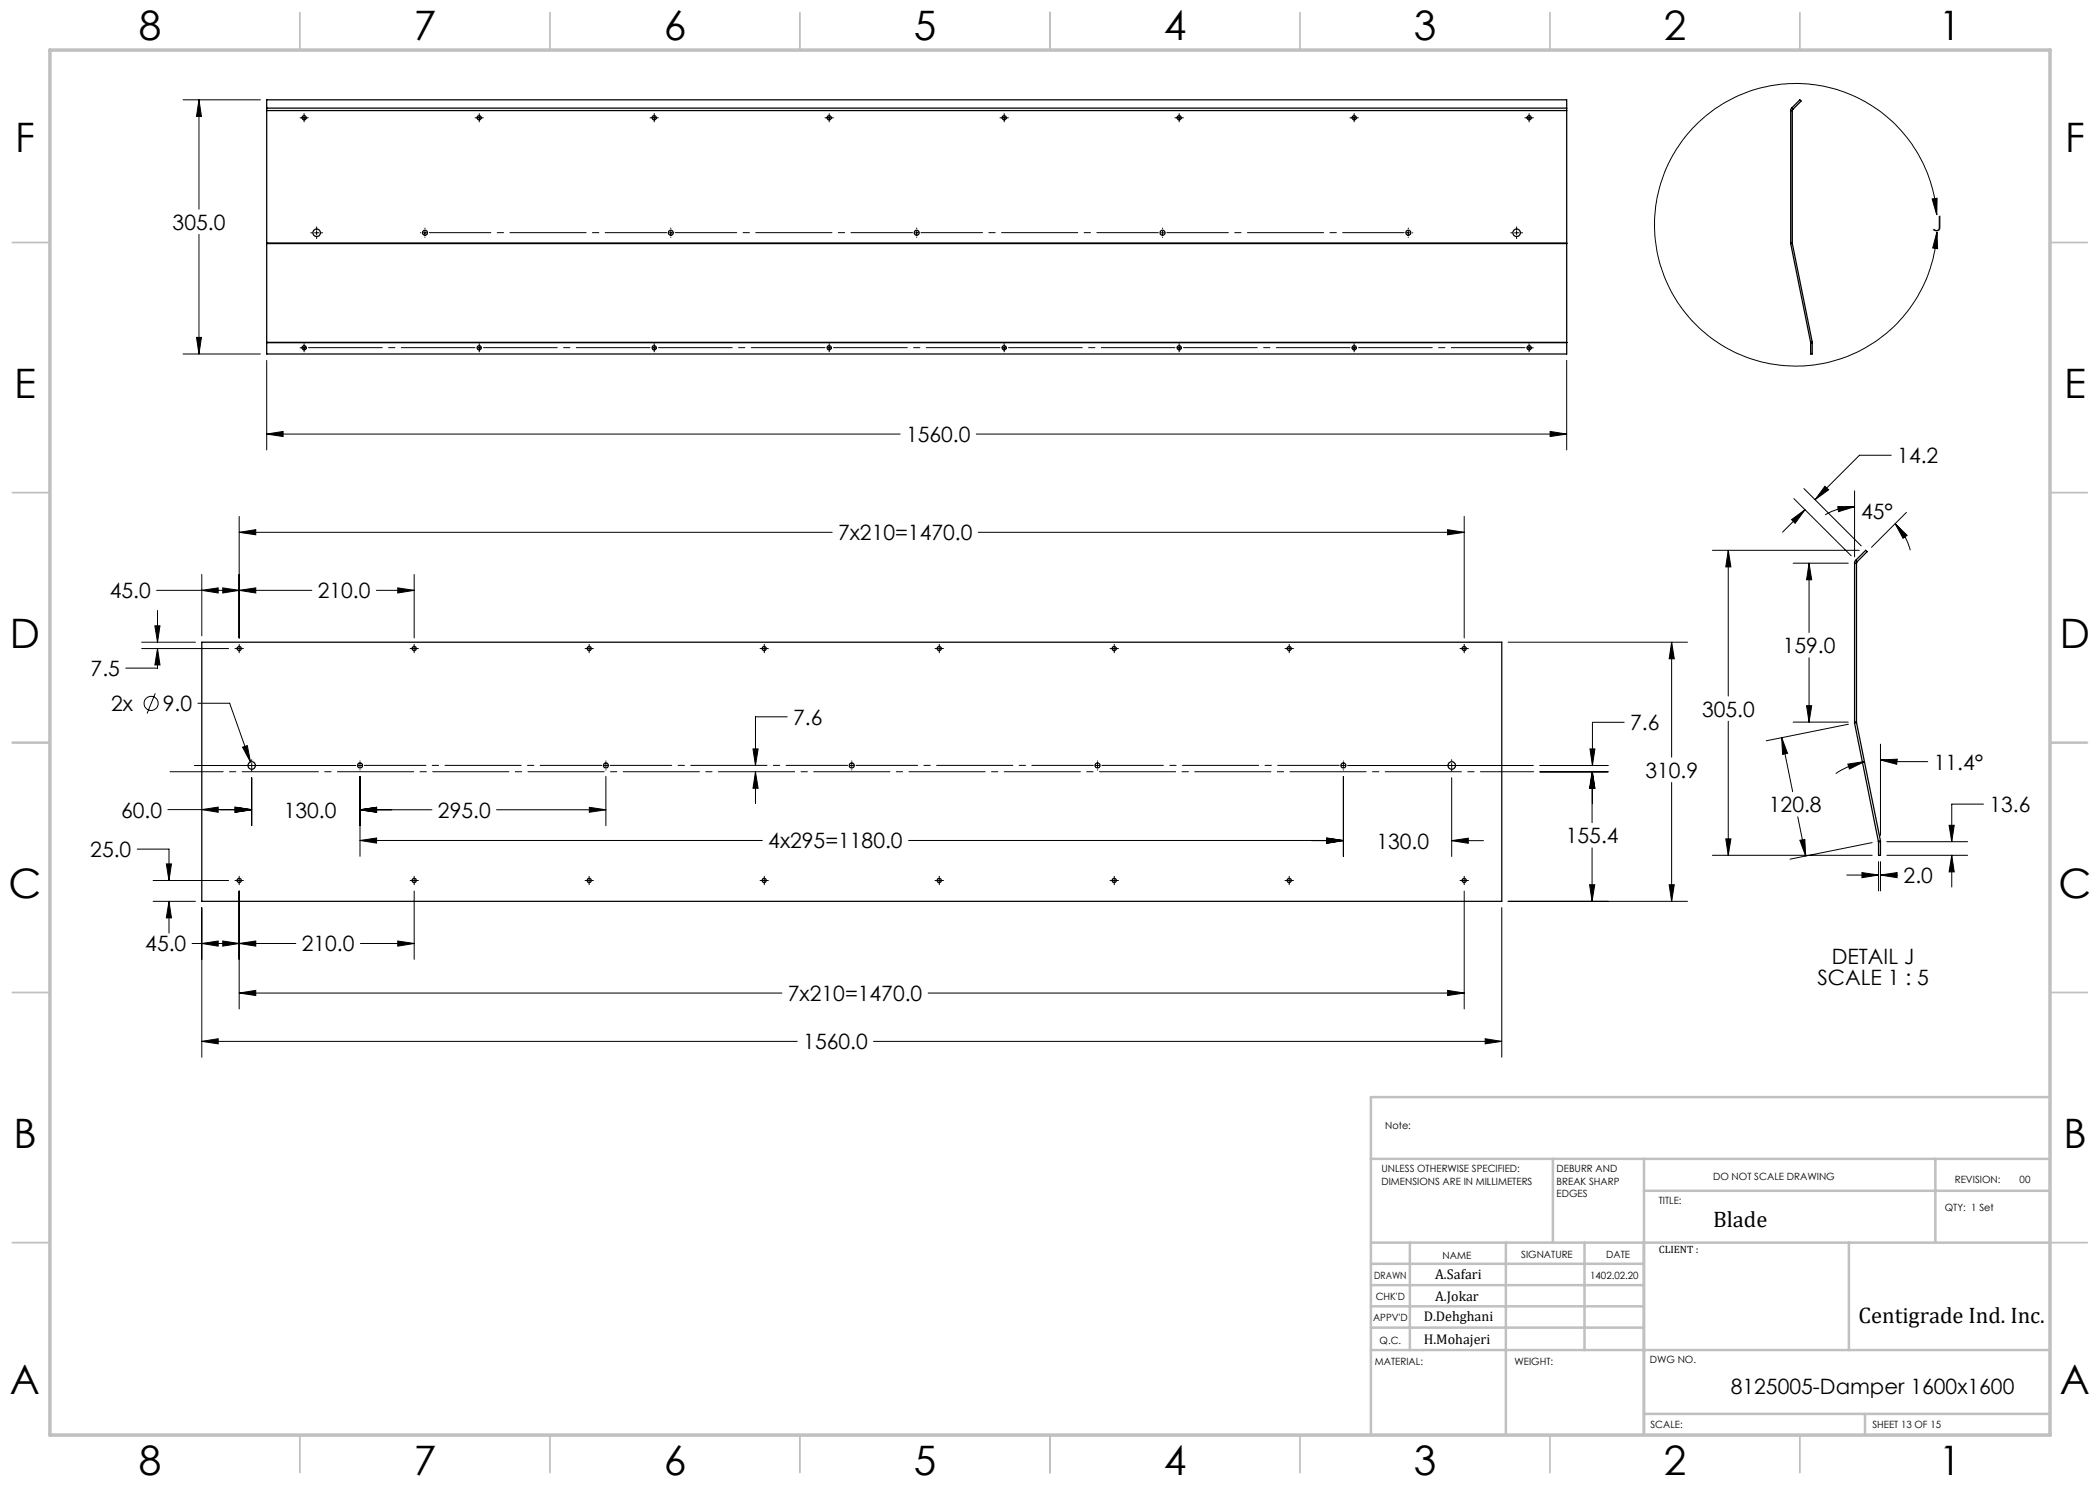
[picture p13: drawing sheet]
<svg xmlns="http://www.w3.org/2000/svg" width="420mm" height="297mm" viewBox="0 0 420 297" stroke-linecap="round" stroke-linejoin="round" font-family="sans-serif">
<defs><g id="words">
<g font-size="8.1">
<text x="27.8" y="8">8</text>
<text x="82.8" y="8">7</text>
<text x="132.8" y="8">6</text>
<text x="182.8" y="8">5</text>
<text x="232.8" y="8">4</text>
<text x="282.8" y="8">3</text>
<text x="332.8" y="8">2</text>
<text x="387.8" y="8">1</text>
<text x="3" y="30.4">F</text>
<text x="413" y="30.4">F</text>
<text x="2.8" y="79.6">E</text>
<text x="412.8" y="79.6">E</text>
<text x="2" y="129.6">D</text>
<text x="412" y="129.6">D</text>
<text x="1.7" y="179.6">C</text>
<text x="411.7" y="179.6">C</text>
<text x="2.7" y="229.6">B</text>
<text x="412.7" y="229.6">B</text>
<text x="2" y="278.9">A</text>
<text x="412" y="278.9">A</text>
<text x="27.8" y="295">8</text>
<text x="82.8" y="295">7</text>
<text x="132.8" y="295">6</text>
<text x="182.8" y="295">5</text>
<text x="232.8" y="295">4</text>
<text x="282.8" y="295">3</text>
<text x="332.8" y="295">2</text>
<text x="387.8" y="295">1</text>
</g>
<g font-size="4.5">
<text x="342.6" y="245.3">Blade</text>
<text x="371.7" y="264.6">Centigrade Ind. Inc.</text>
</g>
<g font-size="4.2">
<text x="34.5" y="46">305.0</text>
<text x="386.4" y="46.2">J</text>
<text x="181.2" y="88.4">1560.0</text>
<text x="379.5" y="92.7">14.2</text>
<text x="372.2" y="103.9">45°</text>
<text x="167.6" y="108">7x210=1470.0</text>
<text x="22" y="119.7">45.0</text>
<text x="63.6" y="119.7">210.0</text>
<text x="356.6" y="130.6">159.0</text>
<text x="18.1" y="135.2">7.5</text>
<text x="22.2" y="142.2">2x</text>
<text x="32.6" y="142.2">9.0</text>
<text x="340.4" y="143.3">305.0</text>
<text x="158.6" y="144.9">7.6</text>
<text x="326" y="146">7.6</text>
<text x="329.1" y="155.5">310.9</text>
<text x="386.7" y="153.9">11.4°</text>
<text x="24.2" y="163.5">60.0</text>
<text x="56.7" y="163.5">130.0</text>
<text x="87.6" y="163.5">295.0</text>
<text x="353.8" y="162.4">120.8</text>
<text x="397.9" y="162.4">13.6</text>
<text x="18.1" y="171.4">25.0</text>
<text x="153.7" y="169.7">4x295=1180.0</text>
<text x="275.3" y="169.7">130.0</text>
<text x="313.2" y="168.6">155.4</text>
<text x="380.7" y="176.6">2.0</text>
<text x="29.1" y="190.3">45.0</text>
<text x="60.4" y="190.3">210.0</text>
<text x="363.5" y="196.9">SCALE 1 : 5</text>
<text x="366.4" y="192.7">DETAIL J</text>
<text x="157.6" y="200.2">7x210=1470.0</text>
<text x="160.7" y="209.9">1560.0</text>
<text x="346.2" y="278.8">8125005-Damper 1600x1600</text>
</g>
<g font-size="2.8">
<text x="287" y="255.9">A.Safari</text>
<text x="287" y="260.1">A.Jokar</text>
<text x="284.7" y="264.2">D.Dehghani</text>
<text x="284.7" y="268.7">H.Mohajeri</text>
</g>
<text font-size="2.1" x="331.8" y="250.7">CLIENT :</text>
<g font-size="2">
<text x="277" y="225.8">Note:</text>
<text x="276.3" y="234.5">UNLESS OTHERWISE SPECIFIED:</text>
<text x="276.3" y="237">DIMENSIONS ARE IN MILLIMETERS</text>
<text x="311.3" y="234.5">DEBURR AND</text>
<text x="311.3" y="237">BREAK SHARP</text>
<text x="311.3" y="239.5">EDGES</text>
<text x="342.6" y="236">DO NOT SCALE DRAWING</text>
<text x="391" y="236.6">REVISION:</text>
<text x="403.9" y="236.6">00</text>
<text x="331.8" y="240.8">TITLE:</text>
<text x="389" y="242.2">QTY: 1 Set</text>
<text x="288.5" y="251.7">NAME</text>
<text x="304.2" y="251.7">SIGNATURE</text>
<text x="321.2" y="251.7">DATE</text>
<text x="274.8" y="255.9">DRAWN</text>
<text x="318" y="255.9">1402.02.20</text>
<text x="275.1" y="260.1">CHK'D</text>
<text x="274.6" y="264.2">APPV'D</text>
<text x="275.9" y="268.7">Q.C.</text>
<text x="275" y="273">MATERIAL:</text>
<text x="302.9" y="273">WEIGHT:</text>
<text x="330" y="272.5">DWG NO.</text>
<text x="330.1" y="285.6">SCALE:</text>
<text x="374.5" y="285.6">SHEET 13 OF 15</text>
</g>
</g></defs>
<g fill="none" stroke="#000" stroke-width=".2">
<path d="M36.6 20h15.5M39.8 20l.5 3.3h-1zM39.8 20v21.8M60 23.6h1.7M60.8 22.7v1.7M95 23.6h1.7M95.8 22.7v1.7M130 23.6h1.7M130.8 22.7v1.7M165 23.6h1.7M165.8 22.7v1.7M200 23.6h1.7"/>
<path d="M200.8 22.7v1.7M235 23.6h1.7M235.8 22.7v1.7M270 23.6h1.7M270.8 22.7v1.7M305 23.6h1.7M305.8 22.7v1.7M386.4 39.8l1-.2-.1 3.4zM39.8 46.9v23.9M62.2 46.6h.3M62.9 46.6h.8M63.3 45.4v.3"/>
<path d="M63.3 46.1v.9M63.3 47.4v.3M64.2 46.6h.3M84.1 46.6h.1M84.6 46.6h.8M85 45.6v.1M85 46.1v.9M85 47.4v.1M133.7 46.6h.9M134.2 45.6v.1M134.2 46.1v.9M134.2 47.4v.1"/>
<path d="M182.9 46.6h.9M183.3 45.6v.1M183.3 46.1v.9M183.3 47.4v.1M232.1 46.6h.8M232.5 45.6v.1M232.5 46.1v.9M232.5 47.4v.1M281.2 46.6h.9M281.7 45.6v.1M281.7 46.1v.9M281.7 47.4v.1"/>
<path d="M282.5 46.6h.1M302.2 46.6h.3M302.9 46.6h.8M303.3 45.4v.3M303.3 46.1v.9M303.3 47.4v.3M304.2 46.6h.3M387.3 43a28.3 28.3 0 0 0-42.3-22.5 28.3 28.3 0 0 0-1.5 48 28.3 28.3 0 0 0 43.7-19.9l.2-2.2M387.4 46.4l.1 3.3-1-.1zM36.6 70.8h15.5M39.3 67.5h1l-.5 3.3zM53.3 72.1v17.9"/>
<path d="M60 69.6h1.2M60.8 68.7v1.7M95.4 69.6h.9M95.8 68.7v1.7M130.4 69.6h.9M130.8 68.7v1.7M165.4 69.6h.9M165.8 68.7v1.7M200.4 69.6h.9M200.8 68.7v1.7M235.4 69.6h.9M235.8 68.7v1.7"/>
<path d="M270.4 69.6h.9M270.8 68.7v1.7M305.4 69.6h1.3M305.8 68.7v1.7M313.3 72.1v17.9M53.3 86.8l3.3-.5v1zM53.3 86.8h126.7M195.3 86.8h118M310 86.3l3.3 .5-3.3 .5zM358.8 99.7l11.4 11.5M360.8 97.7l11.5 11.5M365 97.3l.7 .7-2.7 1.9z"/>
<path d="M370.9 98.2v13.2M378.2 91h-6.3l-8.9 8.9M31.3 118.1h31.1M40.4 118.1l3.2-.5v1zM40.4 114.9v12.3M44.6 117.6l3.2 .5-3.2 .5zM47.8 118.1l3.4-.5v1zM47.8 106.5l3.4-.6v1.1zM47.8 103.3v24.3M47.8 106.5h118.6M75.3 118.1h7.5M79.6 117.6l3.2 .5-3.2 .5z"/>
<path d="M82.8 114.9v12.7M195.7 106.5h97.1M289.5 105.9l3.3 .6-3.3 .5zM292.8 103.3v24.3M342.5 110.1h29.4M345.7 110.1l.5 3.3h-1zM345.7 110.1v29.1M358.3 103.9l2.7-2-2 2.8zM358.6 112.6h11M361 101.9l-4.5 4.5M361.8 112.6l.5 3.4h-1zM361.8 112.6v13.9"/>
<path d="M367.6 101.3h3.3l-3.2 1zM370.9 101.3a11.7 11.7 0 0 0-5.9 1.7M379 104.7l2.4 2.4-.8 .6zM379 104.7a11.5 11.5 0 0 1 3.1 5.3M381.3 102.5l-7 7M28.3 129.7h17.4M28.3 128.4h10.8M31 125.2h1l-.5 3.2zM31 138.7l-1.6 4M31.5 129.7l.5 3.3h-1zM31.5 129.7v3.9h-6.3M31.5 122.1v6.3"/>
<path d="M47 129.7h1.7M47.8 128.9v1.7M82 129.7h1.7M82.8 128.9v1.7M117 129.7h1.7M117.8 128.9v1.7M152 129.7h1.7M152.9 128.9v1.7M187 129.7h1.7M187.9 128.9v1.7M222 129.7h1.7M222.8 128.9v1.7"/>
<path d="M257 129.7h1.7M257.8 128.9v1.7M292 129.7h1.7M292.8 128.9v1.7M301.6 128.4h35.9M334.3 128.4l.6 3.4h-1.1zM334.3 128.4v23M361.8 131.5v12.9M38.9 153.1h32.3M39.6 140.6h6.3l4.2 11.8M48.5 149.4l1-.3 .6 3.3zM50.3 155.5v9.6"/>
<path d="M50.3 151.9v.4M50.3 152.7v.8M50.3 153.9v.4M71.6 153.1h.8M72 152.2v.1M72 152.7v.8M72 153.9v.1M72 155.3v16M120.8 153.1h.8M121.2 155.3v9.8M121.2 152.2v.1M121.2 152.7v.8"/>
<path d="M121.2 153.9v.1M150.6 149.8h1l-.5 3.3zM151.1 154.4l.5 3.3h-1zM151.1 154.4v6.3M157.4 143.4h-6.3v9.7M169.9 153.1h.9M170.4 152.2v.1M170.4 152.7v.8M170.4 153.9v.1M219.1 153.1h.8M219.5 152.2v.1M219.5 152.7v.8"/>
<path d="M219.5 153.9v.1M268.3 153.1h.8M268.7 152.2v.1M268.7 152.7v.8M268.7 153.9v.1M268.7 155.3v16M269.5 153.1h37.2M290.3 151.9v.4M290.3 152.7v.8M290.3 153.9v.4M290.3 155.5v15.8M307.9 153.1h13.8"/>
<path d="M308 154.4h13.7M318 149.8h1l-.5 3.3zM318.4 154.4l.5 3.3h-1zM318.4 154.4v10.1M318.5 154.4l.5 3.3h-1zM318.5 154.4v6.3M324.8 144.5h-6.3v8.6M334.3 156.5v23.8M345.7 144.2v26.9M356.3 147.5l1.2 3.2-1 .2zM356.3 147.5l2.2 10.8M358.6 144.4h11"/>
<path d="M361.3 141.1h1l-.5 3.3zM369.6 152.8l3.3-.5-3 1.5zM369.7 144.8l-16.5 3.4M372.9 152.3a15.9 15.9 0 0 0-5.8 2.4M376.1 152l3.3-.2-.1 1.1zM376.1 152l3.1 .3h6.4M376.1 148.8v18.3M27.4 169.8h6.4v6.3M30.6 176.1h15.1M33.3 172.8h1l-.5 3.3zM33.6 161.9h16.7M40.4 161.9l3.2-.5v1.1z"/>
<path d="M44 162h6.3M47 176.1h1.7M47 161.5l3.3 .5-3.3 .5zM47 161.4l3.3 .5-3.3 .6zM47.8 175.3v1.6M47.8 178.2v23.6M72 162l3.3-.5v1zM72 168.1l3.3-.5v1zM72 162h14.4M72 168.1h80.5M82 176.1h1.7M82.8 178.2v13.7"/>
<path d="M82.8 175.3v1.6M99.3 162h21.9M117 176.1h1.7M117.8 175.3v1.6M117.9 161.5l3.3 .5-3.3 .5zM152 176.1h1.7M152.9 175.3v1.6M181.7 168.1h87M187 176.1h1.7M187.9 175.3v1.6M222 176.1h1.7M222.8 175.3v1.6"/>
<path d="M257 176.1h1.7M257.8 175.3v1.6M262.3 168.1h6.4M265.4 167.6l3.3 .5-3.3 .5zM265.4 167.6l3.3 .5-3.3 .6zM290.3 168.1l3.4-.5v1.1zM290.3 168.1h6.4M292 176.1h1.7M292.8 175.3v1.6M292.8 178.2v23.6M317.9 176.9h1l-.5 3.4zM318.4 169.6v10.7"/>
<path d="M333.8 176.9h1.1l-.6 3.4zM342.5 171.1h31.9M345.2 167.8h1l-.5 3.3zM359.6 163.4l1.5 7.8M360 168.1l1-.2 .1 3.3zM369.4 175h6.3M372.4 174.5l3.3 .5-3.3 .5zM374.4 168.5l-16.4 3.3M375.7 172.3v5.9M376.1 175l3.3-.5v1zM376.1 172.3v5.9M376.1 175h3.4"/>
<path d="M377.4 171.1h16.1M377.4 168.3h16.1M389.8 165.1h1l-.5 3.2zM390.3 171.1l.5 3.3h-1zM390.3 171.1v6.3M396.7 160.8h-6.4v7.5M30.6 180.3h8.5M33.8 180.3l.5 3.3h-1zM33.8 180.3v6.3M38.4 188.7h20.8M40.4 188.7l3.2-.5v1zM40.4 181.5v30"/>
<path d="M44.6 188.2l3.2 .5-3.2 .5zM47.8 188.7l3.4-.5v1zM47.8 198.6l3.4-.5v1zM47.8 198.6h108.6M72.1 188.7h10.7M79.6 188.2l3.2 .5-3.2 .5zM185.6 198.6h107.2M289.5 198.1l3.3 .5-3.3 .5zM300.4 181.5v30M301.6 180.3h35.9M40.4 208.3l3.2-.6v1.1zM40.4 208.3h119.1"/>
<path d="M174.7 208.3h125.7M297 207.7l3.4 .6-3.4 .5z"/>
<circle cx="30.2" cy="140.7" r="1.42"/>
</g>
<path d="M61.7 69.5h33.3M96.7 69.5h33.3M131.7 69.5h33.3M166.7 69.5h33.3M201.7 69.5h33.3M236.7 69.5h33.3M271.7 69.5h33.3" fill="none" stroke="#000" stroke-width=".2" stroke-dasharray="15.2 1.3 1.3 1.3" stroke-dashoffset=".5"/>
<path d="M85.9 46.5h47.4M135 46.5h47.5M184.2 46.5h47.5M233.4 46.5h47.4M120.3 153.1h-47.4M169.5 153.1h-47.5M218.7 153.1h-47.5M267.8 153.1h-47.4" fill="none" stroke="#000" stroke-width=".2" stroke-dasharray="15.2 1.3 1.3 1.3" stroke-dashoffset="2.9"/>
<path d="M34 154.3h272.7" fill="none" stroke="#000" stroke-width=".2" stroke-dasharray="15.2 1.3 1.3 1.3" stroke-dashoffset="4.6"/>
<g fill="none" stroke="#c0c0c0" stroke-width=".35">
<path d="M60 2.5v7.5M110 2.5v7.5M160 2.5v7.5M210 2.5v7.5M260 2.5v7.5M310 2.5v7.5M360 2.5v7.5M2.5 48.5h7.5M410 48.5h7.5M2.5 98.5h7.5M410 98.5h7.5M2.5 148.5h7.5"/>
<path d="M410 148.5h7.5M2.5 198.5h7.5M410 198.5h7.5M2.5 248.5h7.5M410 248.5h7.5M60 287v7.5M110 287v7.5M160 287v7.5M210 287v7.5M260 287v7.5M310 287v7.5M360 287v7.5"/>
</g>
<g fill="none" stroke="#c0c0c0" stroke-width=".5">
<path d="M410 219.4h-135.8v67.4M274.2 231.8h135.8M310.6 231.8v16.7M328.8 231.8v55.2M328.8 238.2h81.2M387.1 231.8v16.7M274.2 248.5h135.8M274.2 257h54.6M274.2 252.8h54.6M282 248.5v21.5M301.2 248.5v38.3M316.9 248.5v21.5"/>
<path d="M369.8 248.5v21.5M274.2 265.5h54.6M274.2 261.3h54.6M274.2 270h135.8M328.8 282.8h81.2M373 282.8v4.2"/>
</g>
<path d="M10 10h400v277h-400z" fill="none" stroke="#c0c0c0" stroke-width=".7"/>
<g fill="#000">
<path d="M386.4 39.8l1-.2-.1 3.4zM387.4 46.4l.1 3.3-1-.1z"/>
<path d="M310 86.3l3.3 .5-3.3 .5zM53.3 86.8l3.3-.5v1zM39.8 20l.5 3.3h-1zM39.3 67.5h1l-.5 3.3zM376.1 175l3.3-.5v1zM372.4 174.5l3.3 .5-3.3 .5zM390.3 171.1l.5 3.3h-1zM389.8 165.1h1l-.5 3.2zM360 168.1l1-.2 .1 3.3zM356.3 147.5l1.2 3.2-1 .2zM361.3 141.1h1l-.5 3.3zM361.8 112.6l.5 3.4h-1zM358.3 103.9l2.7-2-2 2.8zM365 97.3l.7 .7-2.7 1.9zM379 104.7l2.4 2.4-.8 .6zM367.6 101.3h3.3l-3.2 1zM376.1 152l3.3-.2-.1 1.1zM369.6 152.8l3.3-.5-3 1.5zM345.7 110.1l.5 3.3h-1zM345.2 167.8h1l-.5 3.3zM40.4 208.3l3.2-.6v1.1zM297 207.7l3.4 .6-3.4 .5zM334.3 128.4l.6 3.4h-1.1zM333.8 176.9h1.1l-.6 3.4zM318.4 154.4l.5 3.3h-1zM317.9 176.9h1l-.5 3.4zM318.5 154.4l.5 3.3h-1zM318 149.8h1l-.5 3.3zM48.5 149.4l1.6 3-.6-3.3zM47 161.5l3.3 .5-3.3 .5zM72 162l3.3-.5v1zM40.4 161.9l3.2-.5v1.1zM47 161.4l3.3 .5-3.3 .6zM151.1 154.4l.5 3.3h-1zM150.6 149.8h1l-.5 3.3zM72 168.1l3.3-.5v1zM265.4 167.6l3.3 .5-3.3 .5zM117.9 161.5l3.3 .5-3.3 .5zM72 162l3.3-.5v1zM40.4 118.1l3.2-.5v1zM44.6 117.6l3.2 .5-3.2 .5zM47.8 118.1l3.4-.5v1zM79.6 117.6l3.2 .5-3.2 .5zM47.8 106.5l3.4-.6v1.1zM289.5 105.9l3.3 .6-3.3 .5zM31 125.2h1l-.5 3.2zM31.5 129.7l.5 3.3h-1zM40.4 188.7l3.2-.5v1zM44.6 188.2l3.2 .5-3.2 .5zM47.8 188.7l3.4-.5v1zM79.6 188.2l3.2 .5-3.2 .5zM33.8 180.3l.5 3.3h-1zM33.3 172.8h1l-.5 3.3zM47.8 198.6l3.4-.5v1zM289.5 198.1l3.3 .5-3.3 .5zM265.4 167.6l3.3 .5-3.3 .6zM290.3 168.1l3.4-.5v1.1z"/>
</g>
<g fill="none" stroke="#000" stroke-width=".25">
<path d="M53.3 21.6v.5M53.3 22.1h260M53.3 21.6v-1.6h260v1.6M53.3 22.1v26.5M53.3 21.6h260M313.3 21.6v.5M313.3 22.1v26.5M358.1 22.1h.4M358.1 22.1v26.5M358.3 21.6l-.2 .5M358.3 21.6l.3 .3M358.3 21.6l1.7-1.6 .2 .2-1.6 1.7"/>
<path d="M358.5 22.1v26.5M358.6 21.9l-.1 .2M53.3 48.6v.1M53.3 48.6h260M53.3 48.7v19.8M53.3 48.7h260M313.3 48.6v.1M313.3 48.7v19.8M358.1 48.6v.1M358.1 48.6h.4M358.1 48.7l4 19.8M358.5 48.6v.1"/>
<path d="M358.5 48.7h-.4M358.5 48.7l3.9 19.7M53.3 68.5h.1M53.3 68.5v2.3h260v-2.3M53.3 68.5h260M313.3 68.5h.1M362.1 68.5h.1M362.1 68.5h.3M362.1 68.5v2.3h.3v-2.3M362.4 68.4v.1M362.4 68.4l-.3 .1M370.9 112.6h.4"/>
<path d="M370.9 112.6v31.8M371.1 112.1l-.2 .5M371.1 112.1l.3 .3M371.1 112.1l2-2 .3 .2-2 2.1M371.3 112.6v31.8M371.4 112.4l-.1 .2M40.4 128.4h260v51.9h-260zM370.9 144.4v.2M370.9 144.6l4.8 23.7M370.9 144.4h.4M371.3 144.4v.1M371.3 144.5l-.4 .1"/>
<path d="M371.3 144.5l4.8 23.7M375.7 168.3h.1M375.7 168.3h.4M375.7 168.3v2.8h.4v-2.8M376.1 168.2v.1M376.1 168.2l-.4 .1"/>
<circle cx="60.8" cy="23.6" r=".42"/>
<circle cx="95.8" cy="23.6" r=".42"/>
<circle cx="130.8" cy="23.6" r=".42"/>
<circle cx="165.8" cy="23.5" r=".43"/>
<circle cx="200.8" cy="23.6" r=".42"/>
<circle cx="235.8" cy="23.6" r=".42"/>
<circle cx="270.8" cy="23.6" r=".42"/>
<circle cx="305.8" cy="23.6" r=".42"/>
<circle cx="63.3" cy="46.5" r=".75"/>
<circle cx="85" cy="46.6" r=".5"/>
<circle cx="134.2" cy="46.6" r=".49"/>
<circle cx="183.3" cy="46.6" r=".49"/>
<circle cx="232.5" cy="46.6" r=".5"/>
<circle cx="281.7" cy="46.6" r=".5"/>
<circle cx="303.3" cy="46.5" r=".76"/>
<circle cx="60.8" cy="69.6" r=".41"/>
<circle cx="95.8" cy="69.6" r=".41"/>
<circle cx="130.8" cy="69.6" r=".41"/>
<circle cx="165.8" cy="69.6" r=".42"/>
<circle cx="200.8" cy="69.5" r=".42"/>
<circle cx="235.8" cy="69.6" r=".41"/>
<circle cx="270.8" cy="69.6" r=".41"/>
<circle cx="305.8" cy="69.6" r=".41"/>
<circle cx="47.8" cy="129.7" r=".42"/>
<circle cx="82.9" cy="129.7" r=".41"/>
<circle cx="117.9" cy="129.7" r=".41"/>
<circle cx="152.8" cy="129.7" r=".41"/>
<circle cx="187.8" cy="129.7" r=".41"/>
<circle cx="222.8" cy="129.7" r=".41"/>
<circle cx="257.8" cy="129.7" r=".41"/>
<circle cx="292.8" cy="129.7" r=".42"/>
<circle cx="50.3" cy="153.1" r=".74"/>
<circle cx="72" cy="153.1" r=".5"/>
<circle cx="121.2" cy="153.1" r=".49"/>
<circle cx="170.3" cy="153.1" r=".5"/>
<circle cx="219.5" cy="153.1" r=".5"/>
<circle cx="268.7" cy="153.1" r=".49"/>
<circle cx="290.4" cy="153.1" r=".75"/>
<circle cx="47.8" cy="176.1" r=".42"/>
<circle cx="82.9" cy="176.1" r=".41"/>
<circle cx="117.9" cy="176.1" r=".41"/>
<circle cx="152.8" cy="176.1" r=".41"/>
<circle cx="187.8" cy="176.1" r=".41"/>
<circle cx="222.8" cy="176.1" r=".41"/>
<circle cx="257.8" cy="176.1" r=".41"/>
<circle cx="292.8" cy="176.1" r=".42"/>
</g>
<use href="#words"/>
</svg>
